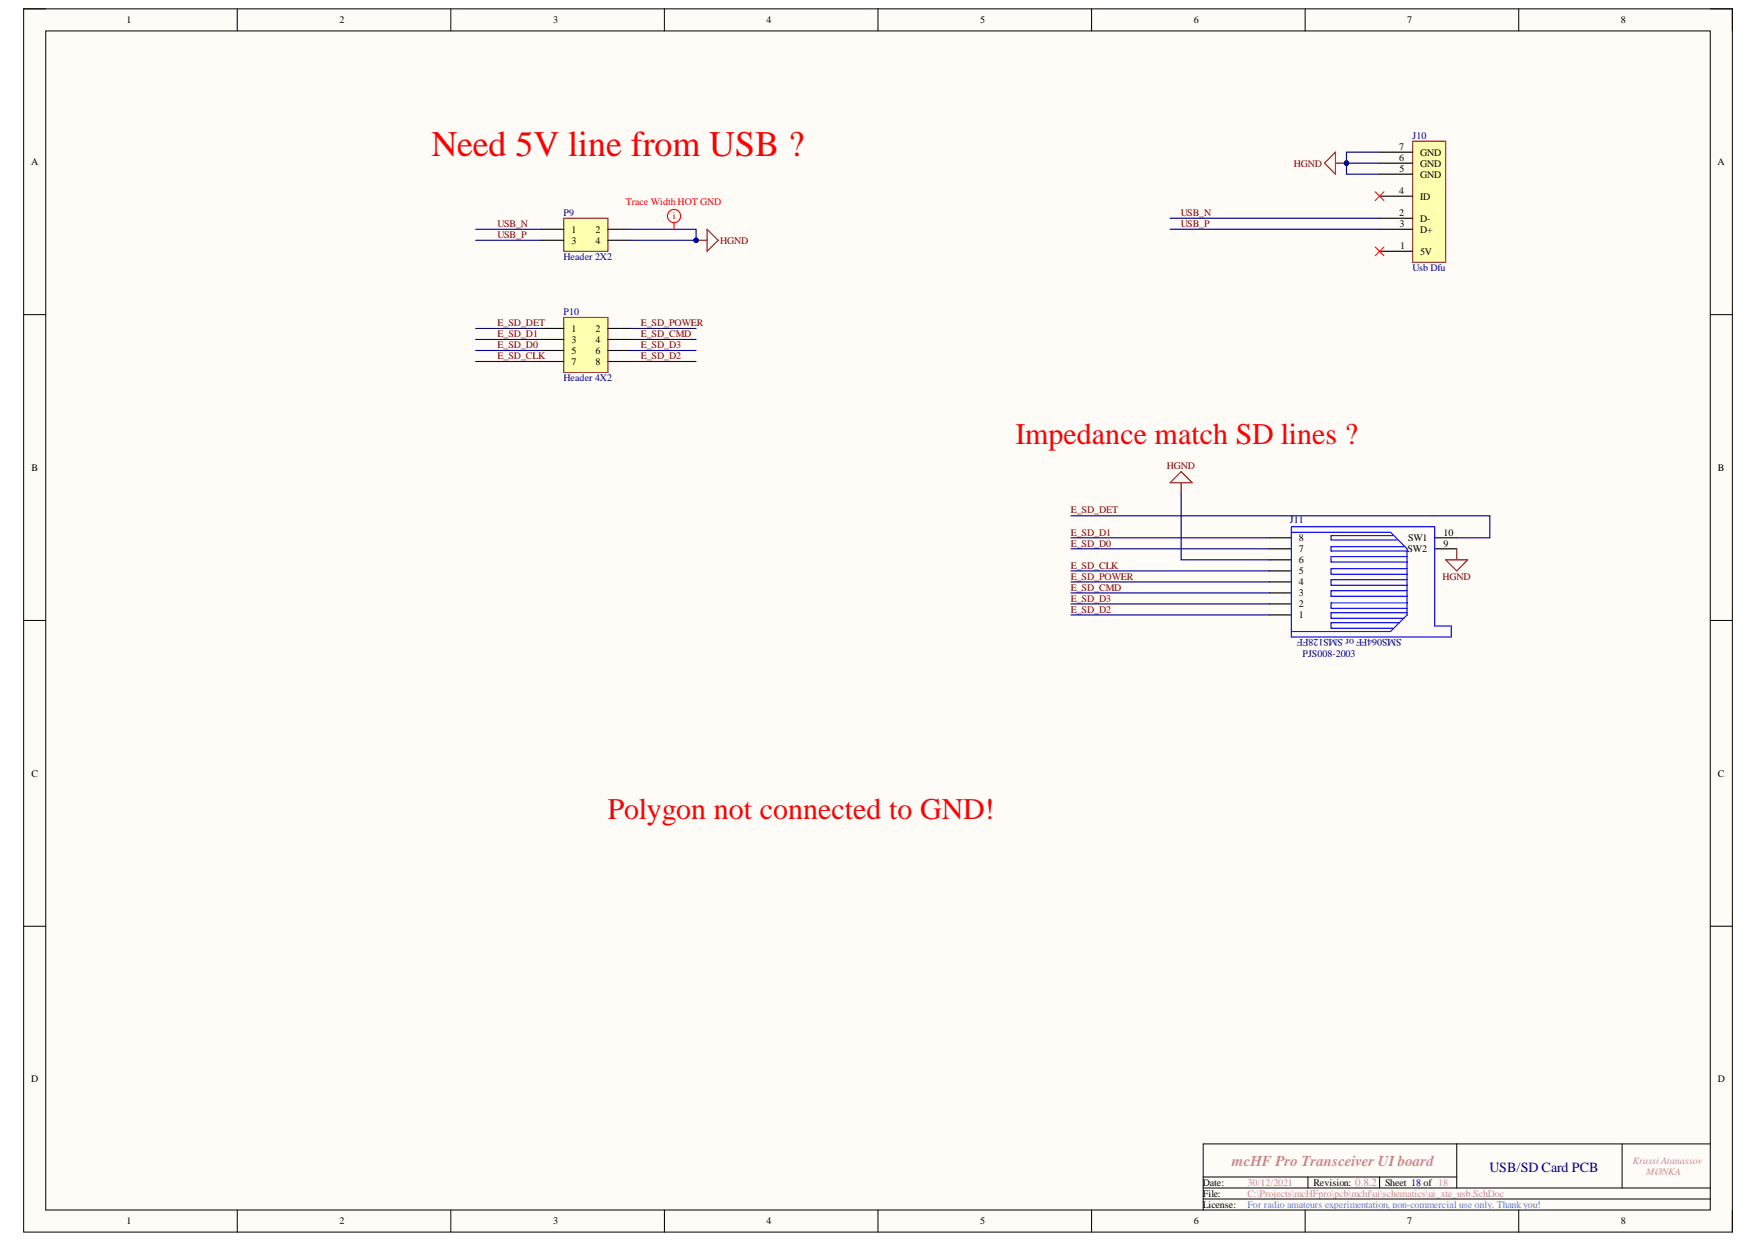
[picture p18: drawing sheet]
<svg xmlns="http://www.w3.org/2000/svg" width="297mm" height="210mm" viewBox="0 0 297 210" stroke-linecap="round" stroke-linejoin="round" font-family="sans-serif">
<defs><g id="words">
<text font-size="6.1" fill="#f00" x="72.9" y="26.3">Need 5V line from USB ?</text>
<g font-size="5.1" fill="#f00">
<text x="171.6" y="74.9">Impedance match SD lines ?</text>
<text x="102.7" y="138.2">Polygon not connected to GND!</text>
</g>
<text font-size="2.5" fill="#c27ba0" x="208.1" y="197">mcHF Pro Transceiver UIboard</text>
<text font-size="2.4" fill="#000080" x="251.7" y="198">USB/SD Card PCB</text>
<g font-size="1.7">
<text x="21.4" y="3.9">1</text>
<text x="57.3" y="3.9">2</text>
<text x="93.5" y="3.9">3</text>
<text x="129.5" y="3.9">4</text>
<text x="165.6" y="3.9">5</text>
<text x="201.7" y="3.9">6</text>
<text x="237.7" y="3.9">7</text>
<text x="273.9" y="3.9">8</text>
<text x="5.2" y="27.9">A</text>
<text x="236.4" y="27.2">6</text>
<text x="236.4" y="25.3">7</text>
<text x="236.5" y="29.1">5</text>
<text x="239.9" y="30">GND</text>
<text x="239.9" y="28.1">GND</text>
<text x="239.9" y="26.3">GND</text>
<text x="290.2" y="27.9">A</text>
<text x="236.4" y="32.8">4</text>
<text x="239.9" y="33.7">ID</text>
<text x="96.6" y="39.3">1</text>
<text x="96.6" y="41.1">3</text>
<text x="100.6" y="39.3">2</text>
<text x="100.6" y="41.1">4</text>
<text x="236.4" y="36.5">2</text>
<text x="236.5" y="38.4">3</text>
<text x="239.9" y="39.3">D+</text>
<text x="239.9" y="37.4">D-</text>
<text x="236.6" y="42.1">1</text>
<text x="239.9" y="43">5V</text>
<text x="96.6" y="56">1</text>
<text x="96.6" y="57.9">3</text>
<text x="96.6" y="59.7">5</text>
<text x="100.6" y="56">2</text>
<text x="100.6" y="57.9">4</text>
<text x="100.6" y="59.7">6</text>
<text x="96.6" y="61.6">7</text>
<text x="100.6" y="61.6">8</text>
<text x="5.3" y="79.5">B</text>
<text x="290.3" y="79.5">B</text>
<text x="219.5" y="95.1">6</text>
<text x="219.5" y="93.3">7</text>
<text x="219.5" y="91.4">8</text>
<text x="237.8" y="93.3">SW2</text>
<text x="237.9" y="91.4">SW1</text>
<text x="243.9" y="92.4">9</text>
<text x="243.9" y="90.5">10</text>
<text x="219.5" y="100.7">3</text>
<text x="219.5" y="98.9">4</text>
<text x="219.5" y="97">5</text>
<text x="219.5" y="104.4">1</text>
<text x="219.5" y="102.6">2</text>
<text x="5.3" y="131.1">C</text>
<text x="290.3" y="131.1">C</text>
<text x="5.2" y="182.8">D</text>
<text x="290.3" y="182.8">D</text>
<text x="203.2" y="200.3">Date:</text>
<text x="203.2" y="202.1">File:</text>
<text x="203.2" y="204">License:</text>
<text x="221.9" y="200.3">Revision: 0.8.2</text>
<text x="234" y="200.3">Sheet 18 of 18</text>
<text x="21.4" y="206.8">1</text>
<text x="57.3" y="206.8">2</text>
<text x="93.5" y="206.8">3</text>
<text x="129.5" y="206.8">4</text>
<text x="165.6" y="206.8">5</text>
<text x="201.7" y="206.8">6</text>
<text x="237.7" y="206.8">7</text>
<text x="273.9" y="206.8">8</text>
</g>
<g font-size="1.7" fill="#000080">
<text x="238.7" y="23.5">J10</text>
<text x="95.2" y="36.5">P9</text>
<text x="95.2" y="43.9">Header 2X2</text>
<text x="238.7" y="45.8">Usb Dfu</text>
<text x="95.2" y="53.2">P10</text>
<text x="95.2" y="64.4">Header 4X2</text>
<text x="218" y="88.4">J11</text>
<text x="236.8" y="107.9" transform="rotate(-180 236.8 107.9)">SMS064FF or SMS128FF</text>
<text x="220.1" y="110.9">PJS008-2003</text>
</g>
<g font-size="1.7" fill="#800000">
<text x="218.6" y="28.1">HGND</text>
<text x="84.1" y="38.4">USB_N</text>
<text x="84.1" y="40.2">USB_P</text>
<text x="121.7" y="41.1">HGND</text>
<text x="199.5" y="36.5">USB_N</text>
<text x="199.5" y="38.4">USB_P</text>
<text x="84.1" y="56.9">E_SD_D1</text>
<text x="84.1" y="58.8">E_SD_D0</text>
<text x="84.1" y="55.1">E_SD_DET</text>
<text x="108.3" y="58.8">E_SD_D3</text>
<text x="108.3" y="56.9">E_SD_CMD</text>
<text x="108.3" y="55.1">E_SD_POWER</text>
<text x="84.1" y="60.7">E_SD_CLK</text>
<text x="108.3" y="60.7">E_SD_D2</text>
<text x="197.1" y="79.3">HGND</text>
<text x="180.9" y="86.7">E_SD_DET</text>
<text x="180.9" y="90.5">E_SD_D1</text>
<text x="180.9" y="92.4">E_SD_D0</text>
<text x="180.9" y="101.6">E_SD_D3</text>
<text x="180.9" y="96.1">E_SD_CLK</text>
<text x="180.9" y="99.8">E_SD_CMD</text>
<text x="180.9" y="97.9">E_SD_POWER</text>
<text x="243.7" y="97.9">HGND</text>
<text x="180.9" y="103.5">E_SD_D2</text>
</g>
<g font-size="1.7" fill="#f00">
<text x="105.7" y="34.6">Trace Width HOT GND</text>
<text x="113.7" y="37">i</text>
</g>
<g font-size="1.7" fill="#c27ba0">
<text x="275.9" y="196.5">Krassi Atanassov</text>
<text x="210.8" y="200.3">30/12/2021</text>
<text x="210.8" y="202.1">C:\Projects\mcHFpro\pcb\mchf\ui\schematics\ui_xte_usb.SchDoc</text>
<text x="278.2" y="198.4">MØNKA</text>
</g>
<text font-size="1.7" fill="#4a86e8" x="210.8" y="204">For radio amateurs experimentation, non-commercial use only. Thankyou!</text>
</g></defs>
<path d="M4 1.5h288.7v206.6h-288.7z" fill-rule="evenodd" fill="#fffcf8"/>
<path d="M4 1.5h288.7v206.6h-288.7z" fill="none" stroke="#000" stroke-width=".17"/>
<path d="M7.7 5.2h281.3v199.1h-281.3z" fill-rule="evenodd" fill="#fffcf8"/>
<g fill="none" stroke="#000" stroke-width=".17">
<path d="M4 1.5h3.7M7.7 5.2h281.3v199.1h-281.3zM40.1 1.5v3.7M76.2 1.5v3.7M112.3 1.5v3.7M148.3 1.5v3.7M184.4 1.5v3.7M220.5 1.5v3.7M256.6 1.5v3.7M289 1.5h3.7v3.7M4 53.1h3.7M289 53.1h3.7"/>
<path d="M4 104.8h3.7M289 104.8h3.7M4 156.4h3.7M289 156.4h3.7M203.3 198.8h42.8M221 198.8v1.8M233.1 198.8v1.8M246.1 193.2v7.4M274.1 193.2v7.4M289 193.2h-85.7v11.1M40.1 204.3v3.8M76.2 204.3v3.8"/>
<path d="M112.3 204.3v3.8M148.3 204.3v3.8M184.4 204.3v3.8M203.3 200.6h85.7M203.3 202.5h85.7M220.5 204.3v3.8M256.6 204.3v3.8M292.7 204.3v3.8"/>
</g>
<path d="M238.7 23.8h5.6v20.5h-5.6z" fill-rule="evenodd" fill="#ffffb0"/>
<path d="M238.7 23.8h5.6v20.5h-5.6z" fill="none" stroke="#800000" stroke-width=".17"/>
<path d="M233.1 38.7h5.6M233.1 36.9h5.6M233.1 29.4h5.6M233.1 33.1h5.6M233.1 27.6h5.6M233.1 25.7h5.6M233.1 42.4h5.6" fill="none" stroke="#000" stroke-width=".19"/>
<path d="M232.4 32.4l1.4 1.5M233.8 32.4l-1.4 1.5M232.4 41.7l1.4 1.5M233.8 41.7l-1.4 1.5" fill="none" stroke="#f00" stroke-width=".17"/>
<path d="M227.5 27.6h5.6" fill="none" stroke="#000080" stroke-width=".19"/>
<circle cx="227.5" cy="27.6" r=".37" fill="#000080"/>
<circle cx="227.5" cy="27.6" r=".37" fill="none" stroke="#000080" stroke-width=".17"/>
<path d="M233.1 25.7h-5.6v3.7h5.6" fill="none" stroke="#000080" stroke-width=".19"/>
<circle cx="227.5" cy="27.6" r=".37" fill="#000080"/>
<circle cx="227.5" cy="27.6" r=".37" fill="none" stroke="#000080" stroke-width=".17"/>
<path d="M214.5 98.3h3.7M214.5 96.4h3.7M214.5 94.5h3.7M214.5 92.7h3.7M214.5 90.8h3.7M242.4 92.7h3.7M242.4 90.8h3.7M214.5 103.8h3.7M214.5 102h3.7M214.5 100.1h3.7" fill="none" stroke="#000" stroke-width=".19"/>
<path d="M218.2 89h24.2v16.7h2.8v1.9h-27zM218.2 89.9h16.8l2.8 2.8v11.1l-2.8 2.8h-16.8M235.3 90.5h-10.4v.7h11.2M237.4 92.3h-12.5v.8h12.9M237.8 94h-12.9v.9h12.9M237.8 96h-12.9v1h12.9M237.8 97.9h-12.9v.9h12.9M237.8 99.8h-12.9v.9h12.9M236.5 105.2h-11.6v.9h10.4M237.8 101.8h-12.9v.9h12.9M237.8 103.5h-12.9v.9h12.3" fill="none" stroke="#00f" stroke-width=".19"/>
<path d="M197.7 38.7h35.4M197.7 36.9h35.4M180.9 87.1h70.8v3.7h-5.6M180.9 98.3h33.6M180.9 96.4h33.6M180.9 90.8h33.6M180.9 92.7h33.6M199.6 83.4v11.1h14.9M180.9 100.1h33.6M180.9 102h33.6M180.9 103.8h33.6" fill="none" stroke="#000080" stroke-width=".19"/>
<path d="M95.3 36.9h7.4v5.5h-7.4z" fill-rule="evenodd" fill="#ffffb0"/>
<path d="M95.3 36.9h7.4v5.5h-7.4z" fill="none" stroke="#800000" stroke-width=".17"/>
<path d="M91.5 38.7h3.8M102.7 38.7h3.7M91.5 40.6h3.8M102.7 40.6h3.7" fill="none" stroke="#000" stroke-width=".19"/>
<path d="M95.3 53.6h7.4v9.3h-7.4z" fill-rule="evenodd" fill="#ffffb0"/>
<path d="M95.3 53.6h7.4v9.3h-7.4z" fill="none" stroke="#800000" stroke-width=".17"/>
<path d="M91.5 55.5h3.8M91.5 57.3h3.8M91.5 59.2h3.8M102.7 55.5h3.7M102.7 57.3h3.7M102.7 59.2h3.7M91.5 61h3.8M102.7 61h3.7" fill="none" stroke="#000" stroke-width=".19"/>
<path d="M80.4 38.7h11.1M80.4 55.5h11.1M80.4 57.3h11.1M80.4 59.2h11.1M80.4 40.6h11.1M106.4 55.5h11.2M106.4 57.3h11.2M106.4 59.2h11.2M80.4 61h11.1M106.4 61h11.2" fill="none" stroke="#000080" stroke-width=".19"/>
<path d="M119.5 38.7l1.8 1.9-1.8 1.8zM117.6 40.6h1.9" fill="none" stroke="#800000" stroke-width=".19"/>
<circle cx="117.6" cy="40.6" r=".37" fill="#000080"/>
<circle cx="117.6" cy="40.6" r=".37" fill="none" stroke="#000080" stroke-width=".17"/>
<path d="M106.4 38.7h11.2v1.9h-11.2" fill="none" stroke="#000080" stroke-width=".19"/>
<circle cx="117.6" cy="40.6" r=".37" fill="#000080"/>
<circle cx="117.6" cy="40.6" r=".37" fill="none" stroke="#000080" stroke-width=".17"/>
<path d="M223.8 27.6l1.8-1.9v3.7zM225.6 27.6h1.9M197.7 81.5l1.9-1.8 1.8 1.8zM199.6 81.5v1.9" fill="none" stroke="#800000" stroke-width=".19"/>
<circle cx="227.5" cy="27.6" r=".37" fill="#000080"/>
<circle cx="227.5" cy="27.6" r=".37" fill="none" stroke="#000080" stroke-width=".17"/>
<path d="M244.3 94.5h3.7l-1.9 1.9zM246.1 92.7v1.8" fill="none" stroke="#800000" stroke-width=".19"/>
<g fill="none" stroke="#f00" stroke-width=".19">
<path d="M113.9 37.6v1.1"/>
<circle cx="113.9" cy="36.5" r="1.12"/>
</g>
<use href="#words"/>
</svg>
